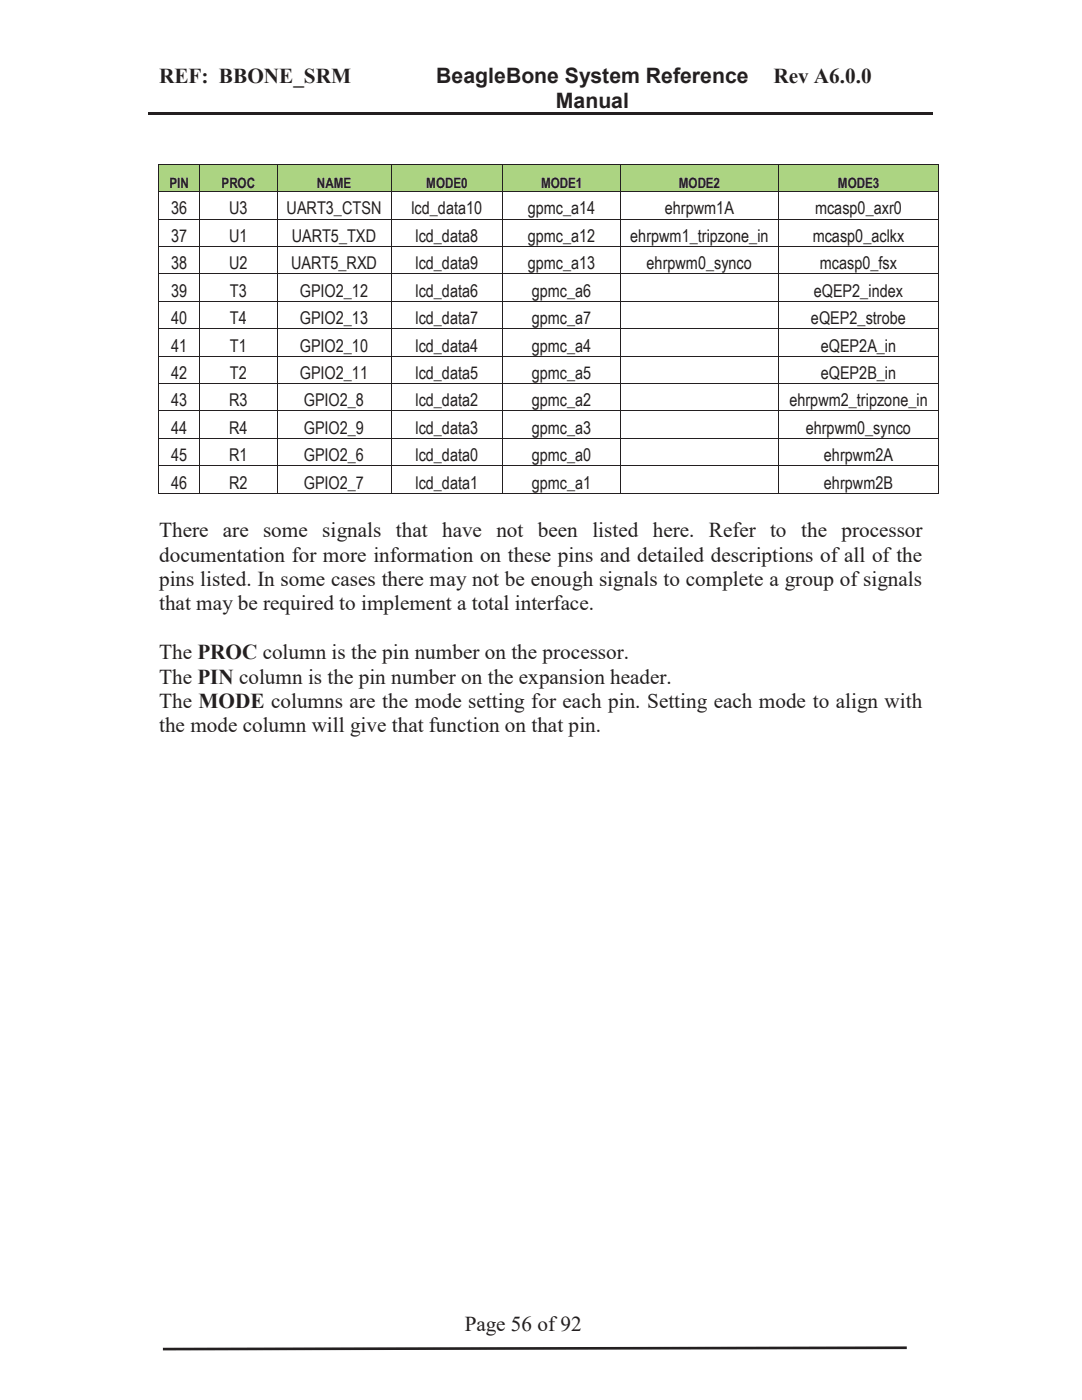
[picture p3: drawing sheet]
<svg xmlns="http://www.w3.org/2000/svg" width="216mm" height="279mm" viewBox="0 0 216 279" stroke-linecap="round" stroke-linejoin="round" font-family="sans-serif">
<defs><g id="words">
<g font-size="4.2" fill="#231f20">
<text x="31.8" y="16.6">REF: BBONE_SRM</text>
<text x="87.1" y="16.6">BeagleBone System Reference</text>
<text x="154.3" y="16.6">Rev A6.0.0</text>
<text x="110.9" y="21.5">Manual</text>
<text x="31.8" y="107.2">There are some signals that have not been listed here. Refer to the processor</text>
<text x="31.8" y="112.1">documentation for more information on these pins and detailed descriptions of all of the</text>
<text x="31.8" y="116.9">pins listed. In some cases there may not be enough signals to complete a group of signals</text>
<text x="31.8" y="121.8">that may be required to implement a total interface.</text>
<text x="31.8" y="131.5">The PROC column is the pin number on the processor.</text>
<text x="31.8" y="136.4">The PIN column is the pin number on the expansion header.</text>
<text x="31.8" y="141.3">The MODE columns are the mode setting for each pin. Setting each mode to align with</text>
<text x="31.8" y="146.2">the mode column will give that function on that pin.</text>
<text x="92.7" y="265.7">Page 56 of 92</text>
</g>
<g font-size="3.5" fill="#231f20">
<text x="34.1" y="42.8">36</text>
<text x="45.7" y="42.8">U3</text>
<text x="57.2" y="42.8">UART3_CTSN</text>
<text x="82.1" y="42.8">lcd_data10</text>
<text x="105.3" y="42.8">gpmc_a14</text>
<text x="132.7" y="42.8">ehrpwm1A</text>
<text x="162.6" y="42.8">mcasp0_axr0</text>
<text x="34.1" y="48.3">37</text>
<text x="34.1" y="53.8">38</text>
<text x="45.7" y="48.3">U1</text>
<text x="45.7" y="53.8">U2</text>
<text x="58.1" y="53.8">UART5_RXD</text>
<text x="58.2" y="48.3">UART5_TXD</text>
<text x="82.9" y="48.3">lcd_data8</text>
<text x="82.9" y="53.8">lcd_data9</text>
<text x="105.3" y="48.3">gpmc_a12</text>
<text x="105.3" y="53.8">gpmc_a13</text>
<text x="125.8" y="48.3">ehrpwm1_tripzone_in</text>
<text x="129" y="53.8">ehrpwm0_synco</text>
<text x="162.2" y="48.3">mcasp0_aclkx</text>
<text x="163.6" y="53.8">mcasp0_fsx</text>
<text x="34.1" y="59.2">39</text>
<text x="45.9" y="59.2">T3</text>
<text x="59.8" y="59.2">GPIO2_12</text>
<text x="82.9" y="59.2">lcd_data6</text>
<text x="106.1" y="59.2">gpmc_a6</text>
<text x="162.4" y="59.2">eQEP2_index</text>
<text x="34.1" y="64.7">40</text>
<text x="45.9" y="64.7">T4</text>
<text x="59.8" y="64.7">GPIO2_13</text>
<text x="82.9" y="64.7">lcd_data7</text>
<text x="106.1" y="64.7">gpmc_a7</text>
<text x="161.8" y="64.7">eQEP2_strobe</text>
<text x="34.1" y="70.2">41</text>
<text x="45.9" y="70.2">T1</text>
<text x="59.8" y="70.2">GPIO2_10</text>
<text x="82.9" y="70.2">lcd_data4</text>
<text x="106.1" y="70.2">gpmc_a4</text>
<text x="163.8" y="70.2">eQEP2A_in</text>
<text x="34.1" y="75.6">42</text>
<text x="45.9" y="75.6">T2</text>
<text x="59.8" y="75.6">GPIO2_11</text>
<text x="82.9" y="75.6">lcd_data5</text>
<text x="106.1" y="75.6">gpmc_a5</text>
<text x="163.8" y="75.6">eQEP2B_in</text>
<text x="34.1" y="81.1">43</text>
<text x="45.7" y="81.1">R3</text>
<text x="60.6" y="81.1">GPIO2_8</text>
<text x="82.9" y="81.1">lcd_data2</text>
<text x="106.1" y="81.1">gpmc_a2</text>
<text x="157.5" y="81.1">ehrpwm2_tripzone_in</text>
<text x="34.1" y="86.6">44</text>
<text x="45.7" y="86.6">R4</text>
<text x="60.6" y="86.6">GPIO2_9</text>
<text x="82.9" y="86.6">lcd_data3</text>
<text x="106.1" y="86.6">gpmc_a3</text>
<text x="160.8" y="86.6">ehrpwm0_synco</text>
<text x="34.1" y="92.1">45</text>
<text x="45.7" y="92.1">R1</text>
<text x="60.6" y="92.1">GPIO2_6</text>
<text x="82.9" y="92.1">lcd_data0</text>
<text x="106.1" y="92.1">gpmc_a0</text>
<text x="164.4" y="92.1">ehrpwm2A</text>
<text x="34.1" y="97.5">46</text>
<text x="45.7" y="97.5">R2</text>
<text x="60.6" y="97.5">GPIO2_7</text>
<text x="82.9" y="97.5">lcd_data1</text>
<text x="106.1" y="97.5">gpmc_a1</text>
<text x="164.4" y="97.5">ehrpwm2B</text>
</g>
<g font-size="2.8" fill="#231f20">
<text x="33.8" y="37.5">PIN</text>
<text x="44.2" y="37.5">PROC</text>
<text x="63.3" y="37.5">NAME</text>
<text x="85.1" y="37.5">MODE0</text>
<text x="108" y="37.5">MODE1</text>
<text x="135.4" y="37.5">MODE2</text>
<text x="167.2" y="37.5">MODE3</text>
</g>
</g></defs>
<g fill="#231f20">
<path d="M29.6 22.4h54.6v.5h-54.6z" fill-rule="evenodd"/>
<path d="M83.9 22.4h.5v.5h-.5z" fill-rule="evenodd"/>
<path d="M84.4 22.4h68v.5h-68z" fill-rule="evenodd"/>
<path d="M152.2 22.4h.5v.5h-.5z" fill-rule="evenodd"/>
<path d="M152.7 22.4h33.4v.5h-33.4z" fill-rule="evenodd"/>
</g>
<path d="M180.9 269l-148.4 .2" fill="none" stroke="#231f20" stroke-width=".53"/>
<g fill="#acd482">
<path d="M31.8 32.9h7.9v2h-7.9z" fill-rule="evenodd"/>
<path d="M31.8 34.9h1.8v3.3h-1.8z" fill-rule="evenodd"/>
<path d="M37.9 34.9h1.8v3.3h-1.8z" fill-rule="evenodd"/>
<path d="M33.6 34.9h4.3v3.3h-4.3z" fill-rule="evenodd"/>
<path d="M39.8 32.9h15.4v2h-15.4z" fill-rule="evenodd"/>
<path d="M39.8 34.9h1.9v3.3h-1.9z" fill-rule="evenodd"/>
<path d="M53.4 34.9h1.8v3.3h-1.8z" fill-rule="evenodd"/>
<path d="M41.7 34.9h11.7v3.3h-11.7z" fill-rule="evenodd"/>
<path d="M55.3 32.9h22.7v2h-22.7z" fill-rule="evenodd"/>
<path d="M55.3 34.9h1.9v3.3h-1.9z" fill-rule="evenodd"/>
<path d="M76.2 34.9h1.8v3.3h-1.8z" fill-rule="evenodd"/>
<path d="M57.2 34.9h19v3.3h-19z" fill-rule="evenodd"/>
<path d="M78.1 32.9h22.1v2h-22.1z" fill-rule="evenodd"/>
<path d="M78.1 34.9h1.9v3.3h-1.9z" fill-rule="evenodd"/>
<path d="M98.4 34.9h1.8v3.3h-1.8z" fill-rule="evenodd"/>
<path d="M80 34.9h18.4v3.3h-18.4z" fill-rule="evenodd"/>
<path d="M100.3 32.9h23.5v2h-23.5z" fill-rule="evenodd"/>
<path d="M100.3 34.9h1.9v3.3h-1.9z" fill-rule="evenodd"/>
<path d="M121.9 34.9h1.9v3.3h-1.9z" fill-rule="evenodd"/>
<path d="M102.2 34.9h19.7v3.3h-19.7z" fill-rule="evenodd"/>
<path d="M123.8 32.9h31.4v2h-31.4z" fill-rule="evenodd"/>
<path d="M123.8 34.9h2v3.3h-2z" fill-rule="evenodd"/>
<path d="M153.4 34.9h1.8v3.3h-1.8z" fill-rule="evenodd"/>
<path d="M125.8 34.9h27.6v3.3h-27.6z" fill-rule="evenodd"/>
<path d="M155.3 32.9h32v2h-32z" fill-rule="evenodd"/>
<path d="M155.3 34.9h1.9v3.3h-1.9z" fill-rule="evenodd"/>
<path d="M185.5 34.9h1.8v3.3h-1.8z" fill-rule="evenodd"/>
<path d="M157.2 34.9h28.3v3.3h-28.3z" fill-rule="evenodd"/>
</g>
<g fill="#231f20">
<path d="M31.6 32.7h.2v.2h-.2z" fill-rule="evenodd"/>
<path d="M31.6 32.7h.2v.2h-.2z" fill-rule="evenodd"/>
</g>
<path d="M31.8 32.8h7.9" fill="none" stroke="#231f20" stroke-width=".2"/>
<path d="M39.7 32.7h.2v.2h-.2z" fill-rule="evenodd" fill="#231f20"/>
<path d="M39.9 32.8h15.3" fill="none" stroke="#231f20" stroke-width=".2"/>
<path d="M55.2 32.7h.2v.2h-.2z" fill-rule="evenodd" fill="#231f20"/>
<path d="M55.4 32.8h22.6" fill="none" stroke="#231f20" stroke-width=".2"/>
<path d="M78 32.7h.2v.2h-.2z" fill-rule="evenodd" fill="#231f20"/>
<path d="M78.2 32.8h22" fill="none" stroke="#231f20" stroke-width=".2"/>
<path d="M100.2 32.7h.2v.2h-.2z" fill-rule="evenodd" fill="#231f20"/>
<path d="M100.4 32.8h23.4" fill="none" stroke="#231f20" stroke-width=".2"/>
<path d="M123.8 32.7h.1v.2h-.1z" fill-rule="evenodd" fill="#231f20"/>
<path d="M123.9 32.8h31.3" fill="none" stroke="#231f20" stroke-width=".2"/>
<path d="M155.2 32.7h.2v.2h-.2z" fill-rule="evenodd" fill="#231f20"/>
<path d="M155.4 32.8h31.9" fill="none" stroke="#231f20" stroke-width=".2"/>
<g fill="#231f20">
<path d="M187.3 32.7h.1v.2h-.1z" fill-rule="evenodd"/>
<path d="M187.3 32.7h.1v.2h-.1z" fill-rule="evenodd"/>
</g>
<path d="M31.7 32.9v5.3M39.8 32.9v5.3M55.3 32.9v5.3M78.1 32.9v5.3M100.3 32.9v5.3M123.8 32.9v5.3M155.3 32.9v5.3M187.4 32.9v5.3" fill="none" stroke="#231f20" stroke-width=".2"/>
<g fill="#fff">
<path d="M31.8 38.4h7.9v1.2h-7.9z" fill-rule="evenodd"/>
<path d="M31.8 39.6h1.8v4.1h-1.8z" fill-rule="evenodd"/>
<path d="M37.9 39.6h1.8v4.1h-1.8z" fill-rule="evenodd"/>
<path d="M33.6 39.6h4.3v4.1h-4.3z" fill-rule="evenodd"/>
<path d="M39.8 38.4h15.4v1.2h-15.4z" fill-rule="evenodd"/>
<path d="M39.8 39.6h1.9v4.1h-1.9z" fill-rule="evenodd"/>
<path d="M53.4 39.6h1.8v4.1h-1.8z" fill-rule="evenodd"/>
<path d="M41.7 39.6h11.7v4.1h-11.7z" fill-rule="evenodd"/>
<path d="M55.3 38.4h22.7v1.2h-22.7z" fill-rule="evenodd"/>
<path d="M55.3 39.6h1.9v4.1h-1.9z" fill-rule="evenodd"/>
<path d="M76.2 39.6h1.8v4.1h-1.8z" fill-rule="evenodd"/>
<path d="M57.2 39.6h19v4.1h-19z" fill-rule="evenodd"/>
<path d="M78.1 38.4h22.1v1.2h-22.1z" fill-rule="evenodd"/>
<path d="M78.1 39.6h1.9v4.1h-1.9z" fill-rule="evenodd"/>
<path d="M98.4 39.6h1.8v4.1h-1.8z" fill-rule="evenodd"/>
<path d="M80 39.6h18.4v4.1h-18.4z" fill-rule="evenodd"/>
<path d="M100.3 38.4h23.5v1.2h-23.5z" fill-rule="evenodd"/>
<path d="M100.3 39.6h1.9v4.1h-1.9z" fill-rule="evenodd"/>
<path d="M121.9 39.6h1.9v4.1h-1.9z" fill-rule="evenodd"/>
<path d="M102.2 39.6h19.7v4.1h-19.7z" fill-rule="evenodd"/>
<path d="M123.8 38.4h31.4v1.2h-31.4z" fill-rule="evenodd"/>
<path d="M123.8 39.6h2v4.1h-2z" fill-rule="evenodd"/>
<path d="M153.4 39.6h1.8v4.1h-1.8z" fill-rule="evenodd"/>
<path d="M125.8 39.6h27.6v4.1h-27.6z" fill-rule="evenodd"/>
<path d="M155.3 38.4h32v1.2h-32z" fill-rule="evenodd"/>
<path d="M155.3 39.6h1.9v4.1h-1.9z" fill-rule="evenodd"/>
<path d="M185.5 39.6h1.8v4.1h-1.8z" fill-rule="evenodd"/>
<path d="M157.2 39.6h28.3v4.1h-28.3z" fill-rule="evenodd"/>
</g>
<path d="M31.6 38.2h.2v.2h-.2z" fill-rule="evenodd" fill="#231f20"/>
<path d="M31.8 38.3h7.9" fill="none" stroke="#231f20" stroke-width=".2"/>
<path d="M39.7 38.2h.2v.2h-.2z" fill-rule="evenodd" fill="#231f20"/>
<path d="M39.9 38.3h15.3" fill="none" stroke="#231f20" stroke-width=".2"/>
<path d="M55.2 38.2h.2v.2h-.2z" fill-rule="evenodd" fill="#231f20"/>
<path d="M55.4 38.3h22.6" fill="none" stroke="#231f20" stroke-width=".2"/>
<path d="M78 38.2h.2v.2h-.2z" fill-rule="evenodd" fill="#231f20"/>
<path d="M78.2 38.3h22" fill="none" stroke="#231f20" stroke-width=".2"/>
<path d="M100.2 38.2h.2v.2h-.2z" fill-rule="evenodd" fill="#231f20"/>
<path d="M100.4 38.3h23.4" fill="none" stroke="#231f20" stroke-width=".2"/>
<path d="M123.8 38.2h.1v.2h-.1z" fill-rule="evenodd" fill="#231f20"/>
<path d="M123.9 38.3h31.3" fill="none" stroke="#231f20" stroke-width=".2"/>
<path d="M155.2 38.2h.2v.2h-.2z" fill-rule="evenodd" fill="#231f20"/>
<path d="M155.4 38.3h31.9" fill="none" stroke="#231f20" stroke-width=".2"/>
<path d="M187.3 38.2h.1v.2h-.1z" fill-rule="evenodd" fill="#231f20"/>
<path d="M31.7 38.4v5.3M39.8 38.4v5.3M55.3 38.4v5.3M78.1 38.4v5.3M100.3 38.4v5.3M123.8 38.4v5.3M155.3 38.4v5.3M187.4 38.4v5.3" fill="none" stroke="#231f20" stroke-width=".2"/>
<g fill="#fff">
<path d="M31.8 43.8h7.9v1.2h-7.9z" fill-rule="evenodd"/>
<path d="M31.8 45h1.8v4.1h-1.8z" fill-rule="evenodd"/>
<path d="M37.9 45h1.8v4.1h-1.8z" fill-rule="evenodd"/>
<path d="M33.6 45h4.3v4.1h-4.3z" fill-rule="evenodd"/>
<path d="M39.8 43.8h15.4v1.2h-15.4z" fill-rule="evenodd"/>
<path d="M39.8 45h1.9v4.1h-1.9z" fill-rule="evenodd"/>
<path d="M53.4 45h1.8v4.1h-1.8z" fill-rule="evenodd"/>
<path d="M41.7 45h11.7v4.1h-11.7z" fill-rule="evenodd"/>
<path d="M55.3 43.8h22.7v1.2h-22.7z" fill-rule="evenodd"/>
<path d="M55.3 45h1.9v4.1h-1.9z" fill-rule="evenodd"/>
<path d="M76.2 45h1.8v4.1h-1.8z" fill-rule="evenodd"/>
<path d="M57.2 45h19v4.1h-19z" fill-rule="evenodd"/>
<path d="M78.1 43.8h22.1v1.2h-22.1z" fill-rule="evenodd"/>
<path d="M78.1 45h1.9v4.1h-1.9z" fill-rule="evenodd"/>
<path d="M98.4 45h1.8v4.1h-1.8z" fill-rule="evenodd"/>
<path d="M80 45h18.4v4.1h-18.4z" fill-rule="evenodd"/>
<path d="M100.3 43.8h23.5v1.2h-23.5z" fill-rule="evenodd"/>
<path d="M100.3 45h1.9v4.1h-1.9z" fill-rule="evenodd"/>
<path d="M121.9 45h1.9v4.1h-1.9z" fill-rule="evenodd"/>
<path d="M102.2 45h19.7v4.1h-19.7z" fill-rule="evenodd"/>
<path d="M123.8 43.8h31.4v1.2h-31.4z" fill-rule="evenodd"/>
<path d="M123.8 45h2v4.1h-2z" fill-rule="evenodd"/>
<path d="M153.4 45h1.8v4.1h-1.8z" fill-rule="evenodd"/>
<path d="M125.8 45h27.6v4.1h-27.6z" fill-rule="evenodd"/>
<path d="M155.3 43.8h32v1.2h-32z" fill-rule="evenodd"/>
<path d="M155.3 45h1.9v4.1h-1.9z" fill-rule="evenodd"/>
<path d="M185.5 45h1.8v4.1h-1.8z" fill-rule="evenodd"/>
<path d="M157.2 45h28.3v4.1h-28.3z" fill-rule="evenodd"/>
</g>
<path d="M31.6 43.7h.2v.1h-.2z" fill-rule="evenodd" fill="#231f20"/>
<path d="M31.8 43.7h7.9" fill="none" stroke="#231f20" stroke-width=".2"/>
<path d="M39.7 43.7h.2v.1h-.2z" fill-rule="evenodd" fill="#231f20"/>
<path d="M39.9 43.7h15.3" fill="none" stroke="#231f20" stroke-width=".2"/>
<path d="M55.2 43.7h.2v.1h-.2z" fill-rule="evenodd" fill="#231f20"/>
<path d="M55.4 43.7h22.6" fill="none" stroke="#231f20" stroke-width=".2"/>
<path d="M78 43.7h.2v.1h-.2z" fill-rule="evenodd" fill="#231f20"/>
<path d="M78.2 43.7h22" fill="none" stroke="#231f20" stroke-width=".2"/>
<path d="M100.2 43.7h.2v.1h-.2z" fill-rule="evenodd" fill="#231f20"/>
<path d="M100.4 43.7h23.4" fill="none" stroke="#231f20" stroke-width=".2"/>
<path d="M123.8 43.7h.1v.1h-.1z" fill-rule="evenodd" fill="#231f20"/>
<path d="M123.9 43.7h31.3" fill="none" stroke="#231f20" stroke-width=".2"/>
<path d="M155.2 43.7h.2v.1h-.2z" fill-rule="evenodd" fill="#231f20"/>
<path d="M155.4 43.7h31.9" fill="none" stroke="#231f20" stroke-width=".2"/>
<path d="M187.3 43.7h.1v.1h-.1z" fill-rule="evenodd" fill="#231f20"/>
<path d="M31.7 43.8v5.3M39.8 43.8v5.3M55.3 43.8v5.3M78.1 43.8v5.3M100.3 43.8v5.3M123.8 43.8v5.3M155.3 43.8v5.3M187.4 43.8v5.3" fill="none" stroke="#231f20" stroke-width=".2"/>
<g fill="#fff">
<path d="M31.8 49.3h7.9v1.3h-7.9z" fill-rule="evenodd"/>
<path d="M31.8 50.6h1.8v4h-1.8z" fill-rule="evenodd"/>
<path d="M37.9 50.6h1.8v4h-1.8z" fill-rule="evenodd"/>
<path d="M33.6 50.6h4.3v4h-4.3z" fill-rule="evenodd"/>
<path d="M39.8 49.3h15.4v1.3h-15.4z" fill-rule="evenodd"/>
<path d="M39.8 50.6h1.9v4h-1.9z" fill-rule="evenodd"/>
<path d="M53.4 50.6h1.8v4h-1.8z" fill-rule="evenodd"/>
<path d="M41.7 50.6h11.7v4h-11.7z" fill-rule="evenodd"/>
<path d="M55.3 49.3h22.7v1.3h-22.7z" fill-rule="evenodd"/>
<path d="M55.3 50.6h1.9v4h-1.9z" fill-rule="evenodd"/>
<path d="M76.2 50.6h1.8v4h-1.8z" fill-rule="evenodd"/>
<path d="M57.2 50.6h19v4h-19z" fill-rule="evenodd"/>
<path d="M78.1 49.3h22.1v1.3h-22.1z" fill-rule="evenodd"/>
<path d="M78.1 50.6h1.9v4h-1.9z" fill-rule="evenodd"/>
<path d="M98.4 50.6h1.8v4h-1.8z" fill-rule="evenodd"/>
<path d="M80 50.6h18.4v4h-18.4z" fill-rule="evenodd"/>
<path d="M100.3 49.3h23.5v1.3h-23.5z" fill-rule="evenodd"/>
<path d="M100.3 50.6h1.9v4h-1.9z" fill-rule="evenodd"/>
<path d="M121.9 50.6h1.9v4h-1.9z" fill-rule="evenodd"/>
<path d="M102.2 50.6h19.7v4h-19.7z" fill-rule="evenodd"/>
<path d="M123.8 49.3h31.4v1.3h-31.4z" fill-rule="evenodd"/>
<path d="M123.8 50.6h2v4h-2z" fill-rule="evenodd"/>
<path d="M153.4 50.6h1.8v4h-1.8z" fill-rule="evenodd"/>
<path d="M125.8 50.6h27.6v4h-27.6z" fill-rule="evenodd"/>
<path d="M155.3 49.3h32v1.3h-32z" fill-rule="evenodd"/>
<path d="M155.3 50.6h1.9v4h-1.9z" fill-rule="evenodd"/>
<path d="M185.5 50.6h1.8v4h-1.8z" fill-rule="evenodd"/>
<path d="M157.2 50.6h28.3v4h-28.3z" fill-rule="evenodd"/>
</g>
<path d="M31.6 49.1h.2v.2h-.2z" fill-rule="evenodd" fill="#231f20"/>
<path d="M31.8 49.2h7.9" fill="none" stroke="#231f20" stroke-width=".2"/>
<path d="M39.7 49.1h.2v.2h-.2z" fill-rule="evenodd" fill="#231f20"/>
<path d="M39.9 49.2h15.3" fill="none" stroke="#231f20" stroke-width=".2"/>
<path d="M55.2 49.1h.2v.2h-.2z" fill-rule="evenodd" fill="#231f20"/>
<path d="M55.4 49.2h22.6" fill="none" stroke="#231f20" stroke-width=".2"/>
<path d="M78 49.1h.2v.2h-.2z" fill-rule="evenodd" fill="#231f20"/>
<path d="M78.2 49.2h22" fill="none" stroke="#231f20" stroke-width=".2"/>
<path d="M100.2 49.1h.2v.2h-.2z" fill-rule="evenodd" fill="#231f20"/>
<path d="M100.4 49.2h23.4" fill="none" stroke="#231f20" stroke-width=".2"/>
<path d="M123.8 49.1h.1v.2h-.1z" fill-rule="evenodd" fill="#231f20"/>
<path d="M123.9 49.2h31.3" fill="none" stroke="#231f20" stroke-width=".2"/>
<path d="M155.2 49.1h.2v.2h-.2z" fill-rule="evenodd" fill="#231f20"/>
<path d="M155.4 49.2h31.9" fill="none" stroke="#231f20" stroke-width=".2"/>
<path d="M187.3 49.1h.1v.2h-.1z" fill-rule="evenodd" fill="#231f20"/>
<path d="M31.7 49.3v5.3M39.8 49.3v5.3M55.3 49.3v5.3M78.1 49.3v5.3M100.3 49.3v5.3M123.8 49.3v5.3M155.3 49.3v5.3M187.4 49.3v5.3" fill="none" stroke="#231f20" stroke-width=".2"/>
<g fill="#fff">
<path d="M31.8 54.7h7.9v1.3h-7.9z" fill-rule="evenodd"/>
<path d="M31.8 56h1.8v4h-1.8z" fill-rule="evenodd"/>
<path d="M37.9 56h1.8v4h-1.8z" fill-rule="evenodd"/>
<path d="M33.6 56h4.3v4h-4.3z" fill-rule="evenodd"/>
<path d="M39.8 54.7h15.4v1.3h-15.4z" fill-rule="evenodd"/>
<path d="M39.8 56h1.9v4h-1.9z" fill-rule="evenodd"/>
<path d="M53.4 56h1.8v4h-1.8z" fill-rule="evenodd"/>
<path d="M41.7 56h11.7v4h-11.7z" fill-rule="evenodd"/>
<path d="M55.3 54.7h22.7v1.3h-22.7z" fill-rule="evenodd"/>
<path d="M55.3 56h1.9v4h-1.9z" fill-rule="evenodd"/>
<path d="M76.2 56h1.8v4h-1.8z" fill-rule="evenodd"/>
<path d="M57.2 56h19v4h-19z" fill-rule="evenodd"/>
<path d="M78.1 54.7h22.1v1.3h-22.1z" fill-rule="evenodd"/>
<path d="M78.1 56h1.9v4h-1.9z" fill-rule="evenodd"/>
<path d="M98.4 56h1.8v4h-1.8z" fill-rule="evenodd"/>
<path d="M80 56h18.4v4h-18.4z" fill-rule="evenodd"/>
<path d="M100.3 54.7h23.5v1.3h-23.5z" fill-rule="evenodd"/>
<path d="M100.3 56h1.9v4h-1.9z" fill-rule="evenodd"/>
<path d="M121.9 56h1.9v4h-1.9z" fill-rule="evenodd"/>
<path d="M102.2 56h19.7v4h-19.7z" fill-rule="evenodd"/>
<path d="M123.8 54.7h31.4v1.3h-31.4z" fill-rule="evenodd"/>
<path d="M123.8 56h2v4h-2z" fill-rule="evenodd"/>
<path d="M153.4 56h1.8v4h-1.8z" fill-rule="evenodd"/>
<path d="M125.8 56h27.6v4h-27.6z" fill-rule="evenodd"/>
<path d="M155.3 54.7h32v1.3h-32z" fill-rule="evenodd"/>
<path d="M155.3 56h1.9v4h-1.9z" fill-rule="evenodd"/>
<path d="M185.5 56h1.8v4h-1.8z" fill-rule="evenodd"/>
<path d="M157.2 56h28.3v4h-28.3z" fill-rule="evenodd"/>
</g>
<path d="M31.6 54.6h.2v.1h-.2z" fill-rule="evenodd" fill="#231f20"/>
<path d="M31.8 54.7h7.9" fill="none" stroke="#231f20" stroke-width=".2"/>
<path d="M39.7 54.6h.2v.1h-.2z" fill-rule="evenodd" fill="#231f20"/>
<path d="M39.9 54.7h15.3" fill="none" stroke="#231f20" stroke-width=".2"/>
<path d="M55.2 54.6h.2v.1h-.2z" fill-rule="evenodd" fill="#231f20"/>
<path d="M55.4 54.7h22.6" fill="none" stroke="#231f20" stroke-width=".2"/>
<path d="M78 54.6h.2v.1h-.2z" fill-rule="evenodd" fill="#231f20"/>
<path d="M78.2 54.7h22" fill="none" stroke="#231f20" stroke-width=".2"/>
<path d="M100.2 54.6h.2v.1h-.2z" fill-rule="evenodd" fill="#231f20"/>
<path d="M100.4 54.7h23.4" fill="none" stroke="#231f20" stroke-width=".2"/>
<path d="M123.8 54.6h.1v.1h-.1z" fill-rule="evenodd" fill="#231f20"/>
<path d="M123.9 54.7h31.3" fill="none" stroke="#231f20" stroke-width=".2"/>
<path d="M155.2 54.6h.2v.1h-.2z" fill-rule="evenodd" fill="#231f20"/>
<path d="M155.4 54.7h31.9" fill="none" stroke="#231f20" stroke-width=".2"/>
<path d="M187.3 54.6h.1v.1h-.1z" fill-rule="evenodd" fill="#231f20"/>
<path d="M31.7 54.7v5.3M39.8 54.7v5.3M55.3 54.7v5.3M78.1 54.7v5.3M100.3 54.7v5.3M123.8 54.7v5.3M155.3 54.7v5.3M187.4 54.7v5.3" fill="none" stroke="#231f20" stroke-width=".2"/>
<g fill="#fff">
<path d="M31.8 60.2h7.9v1.3h-7.9z" fill-rule="evenodd"/>
<path d="M31.8 61.5h1.8v4h-1.8z" fill-rule="evenodd"/>
<path d="M37.9 61.5h1.8v4h-1.8z" fill-rule="evenodd"/>
<path d="M33.6 61.5h4.3v4h-4.3z" fill-rule="evenodd"/>
<path d="M39.8 60.2h15.4v1.3h-15.4z" fill-rule="evenodd"/>
<path d="M39.8 61.5h1.9v4h-1.9z" fill-rule="evenodd"/>
<path d="M53.4 61.5h1.8v4h-1.8z" fill-rule="evenodd"/>
<path d="M41.7 61.5h11.7v4h-11.7z" fill-rule="evenodd"/>
<path d="M55.3 60.2h22.7v1.3h-22.7z" fill-rule="evenodd"/>
<path d="M55.3 61.5h1.9v4h-1.9z" fill-rule="evenodd"/>
<path d="M76.2 61.5h1.8v4h-1.8z" fill-rule="evenodd"/>
<path d="M57.2 61.5h19v4h-19z" fill-rule="evenodd"/>
<path d="M78.1 60.2h22.1v1.3h-22.1z" fill-rule="evenodd"/>
<path d="M78.1 61.5h1.9v4h-1.9z" fill-rule="evenodd"/>
<path d="M98.4 61.5h1.8v4h-1.8z" fill-rule="evenodd"/>
<path d="M80 61.5h18.4v4h-18.4z" fill-rule="evenodd"/>
<path d="M100.3 60.2h23.5v1.3h-23.5z" fill-rule="evenodd"/>
<path d="M100.3 61.5h1.9v4h-1.9z" fill-rule="evenodd"/>
<path d="M121.9 61.5h1.9v4h-1.9z" fill-rule="evenodd"/>
<path d="M102.2 61.5h19.7v4h-19.7z" fill-rule="evenodd"/>
<path d="M123.8 60.2h31.4v1.3h-31.4z" fill-rule="evenodd"/>
<path d="M123.8 61.5h2v4h-2z" fill-rule="evenodd"/>
<path d="M153.4 61.5h1.8v4h-1.8z" fill-rule="evenodd"/>
<path d="M125.8 61.5h27.6v4h-27.6z" fill-rule="evenodd"/>
<path d="M155.3 60.2h32v1.3h-32z" fill-rule="evenodd"/>
<path d="M155.3 61.5h1.9v4h-1.9z" fill-rule="evenodd"/>
<path d="M185.5 61.5h1.8v4h-1.8z" fill-rule="evenodd"/>
<path d="M157.2 61.5h28.3v4h-28.3z" fill-rule="evenodd"/>
</g>
<path d="M31.6 60h.2v.2h-.2z" fill-rule="evenodd" fill="#231f20"/>
<path d="M31.8 60.1h7.9" fill="none" stroke="#231f20" stroke-width=".2"/>
<path d="M39.7 60h.2v.2h-.2z" fill-rule="evenodd" fill="#231f20"/>
<path d="M39.9 60.1h15.3" fill="none" stroke="#231f20" stroke-width=".2"/>
<path d="M55.2 60h.2v.2h-.2z" fill-rule="evenodd" fill="#231f20"/>
<path d="M55.4 60.1h22.6" fill="none" stroke="#231f20" stroke-width=".2"/>
<path d="M78 60h.2v.2h-.2z" fill-rule="evenodd" fill="#231f20"/>
<path d="M78.2 60.1h22" fill="none" stroke="#231f20" stroke-width=".2"/>
<path d="M100.2 60h.2v.2h-.2z" fill-rule="evenodd" fill="#231f20"/>
<path d="M100.4 60.1h23.4" fill="none" stroke="#231f20" stroke-width=".2"/>
<path d="M123.8 60h.1v.2h-.1z" fill-rule="evenodd" fill="#231f20"/>
<path d="M123.9 60.1h31.3" fill="none" stroke="#231f20" stroke-width=".2"/>
<path d="M155.2 60h.2v.2h-.2z" fill-rule="evenodd" fill="#231f20"/>
<path d="M155.4 60.1h31.9" fill="none" stroke="#231f20" stroke-width=".2"/>
<path d="M187.3 60h.1v.2h-.1z" fill-rule="evenodd" fill="#231f20"/>
<path d="M31.7 60.2v5.3M39.8 60.2v5.3M55.3 60.2v5.3M78.1 60.2v5.3M100.3 60.2v5.3M123.8 60.2v5.3M155.3 60.2v5.3M187.4 60.2v5.3" fill="none" stroke="#231f20" stroke-width=".2"/>
<g fill="#fff">
<path d="M31.8 65.7h7.9v1.2h-7.9z" fill-rule="evenodd"/>
<path d="M31.8 66.9h1.8v4.1h-1.8z" fill-rule="evenodd"/>
<path d="M37.9 66.9h1.8v4.1h-1.8z" fill-rule="evenodd"/>
<path d="M33.6 66.9h4.3v4.1h-4.3z" fill-rule="evenodd"/>
<path d="M39.8 65.7h15.4v1.2h-15.4z" fill-rule="evenodd"/>
<path d="M39.8 66.9h1.9v4.1h-1.9z" fill-rule="evenodd"/>
<path d="M53.4 66.9h1.8v4.1h-1.8z" fill-rule="evenodd"/>
<path d="M41.7 66.9h11.7v4.1h-11.7z" fill-rule="evenodd"/>
<path d="M55.3 65.7h22.7v1.2h-22.7z" fill-rule="evenodd"/>
<path d="M55.3 66.9h1.9v4.1h-1.9z" fill-rule="evenodd"/>
<path d="M76.2 66.9h1.8v4.1h-1.8z" fill-rule="evenodd"/>
<path d="M57.2 66.9h19v4.1h-19z" fill-rule="evenodd"/>
<path d="M78.1 65.7h22.1v1.2h-22.1z" fill-rule="evenodd"/>
<path d="M78.1 66.9h1.9v4.1h-1.9z" fill-rule="evenodd"/>
<path d="M98.4 66.9h1.8v4.1h-1.8z" fill-rule="evenodd"/>
<path d="M80 66.9h18.4v4.1h-18.4z" fill-rule="evenodd"/>
<path d="M100.3 65.7h23.5v1.2h-23.5z" fill-rule="evenodd"/>
<path d="M100.3 66.9h1.9v4.1h-1.9z" fill-rule="evenodd"/>
<path d="M121.9 66.9h1.9v4.1h-1.9z" fill-rule="evenodd"/>
<path d="M102.2 66.9h19.7v4.1h-19.7z" fill-rule="evenodd"/>
<path d="M123.8 65.7h31.4v1.2h-31.4z" fill-rule="evenodd"/>
<path d="M123.8 66.9h2v4.1h-2z" fill-rule="evenodd"/>
<path d="M153.4 66.9h1.8v4.1h-1.8z" fill-rule="evenodd"/>
<path d="M125.8 66.9h27.6v4.1h-27.6z" fill-rule="evenodd"/>
<path d="M155.3 65.7h32v1.2h-32z" fill-rule="evenodd"/>
<path d="M155.3 66.9h1.9v4.1h-1.9z" fill-rule="evenodd"/>
<path d="M185.5 66.9h1.8v4.1h-1.8z" fill-rule="evenodd"/>
<path d="M157.2 66.9h28.3v4.1h-28.3z" fill-rule="evenodd"/>
</g>
<path d="M31.6 65.5h.2v.2h-.2z" fill-rule="evenodd" fill="#231f20"/>
<path d="M31.8 65.6h7.9" fill="none" stroke="#231f20" stroke-width=".2"/>
<path d="M39.7 65.5h.2v.2h-.2z" fill-rule="evenodd" fill="#231f20"/>
<path d="M39.9 65.6h15.3" fill="none" stroke="#231f20" stroke-width=".2"/>
<path d="M55.2 65.5h.2v.2h-.2z" fill-rule="evenodd" fill="#231f20"/>
<path d="M55.4 65.6h22.6" fill="none" stroke="#231f20" stroke-width=".2"/>
<path d="M78 65.5h.2v.2h-.2z" fill-rule="evenodd" fill="#231f20"/>
<path d="M78.2 65.6h22" fill="none" stroke="#231f20" stroke-width=".2"/>
<path d="M100.2 65.5h.2v.2h-.2z" fill-rule="evenodd" fill="#231f20"/>
<path d="M100.4 65.6h23.4" fill="none" stroke="#231f20" stroke-width=".2"/>
<path d="M123.8 65.5h.1v.2h-.1z" fill-rule="evenodd" fill="#231f20"/>
<path d="M123.9 65.6h31.3" fill="none" stroke="#231f20" stroke-width=".2"/>
<path d="M155.2 65.5h.2v.2h-.2z" fill-rule="evenodd" fill="#231f20"/>
<path d="M155.4 65.6h31.9" fill="none" stroke="#231f20" stroke-width=".2"/>
<path d="M187.3 65.5h.1v.2h-.1z" fill-rule="evenodd" fill="#231f20"/>
<path d="M31.7 65.7v5.3M39.8 65.7v5.3M55.3 65.7v5.3M78.1 65.7v5.3M100.3 65.7v5.3M123.8 65.7v5.3M155.3 65.7v5.3M187.4 65.7v5.3" fill="none" stroke="#231f20" stroke-width=".2"/>
<g fill="#fff">
<path d="M31.8 71.2h7.9v1.2h-7.9z" fill-rule="evenodd"/>
<path d="M31.8 72.4h1.8v4.1h-1.8z" fill-rule="evenodd"/>
<path d="M37.9 72.4h1.8v4.1h-1.8z" fill-rule="evenodd"/>
<path d="M33.6 72.4h4.3v4.1h-4.3z" fill-rule="evenodd"/>
<path d="M39.8 71.2h15.4v1.2h-15.4z" fill-rule="evenodd"/>
<path d="M39.8 72.4h1.9v4.1h-1.9z" fill-rule="evenodd"/>
<path d="M53.4 72.4h1.8v4.1h-1.8z" fill-rule="evenodd"/>
<path d="M41.7 72.4h11.7v4.1h-11.7z" fill-rule="evenodd"/>
<path d="M55.3 71.2h22.7v1.2h-22.7z" fill-rule="evenodd"/>
<path d="M55.3 72.4h1.9v4.1h-1.9z" fill-rule="evenodd"/>
<path d="M76.2 72.4h1.8v4.1h-1.8z" fill-rule="evenodd"/>
<path d="M57.2 72.4h19v4.1h-19z" fill-rule="evenodd"/>
<path d="M78.1 71.2h22.1v1.2h-22.1z" fill-rule="evenodd"/>
<path d="M78.1 72.4h1.9v4.1h-1.9z" fill-rule="evenodd"/>
<path d="M98.4 72.4h1.8v4.1h-1.8z" fill-rule="evenodd"/>
<path d="M80 72.4h18.4v4.1h-18.4z" fill-rule="evenodd"/>
<path d="M100.3 71.2h23.5v1.2h-23.5z" fill-rule="evenodd"/>
<path d="M100.3 72.4h1.9v4.1h-1.9z" fill-rule="evenodd"/>
<path d="M121.9 72.4h1.9v4.1h-1.9z" fill-rule="evenodd"/>
<path d="M102.2 72.4h19.7v4.1h-19.7z" fill-rule="evenodd"/>
<path d="M123.8 71.2h31.4v1.2h-31.4z" fill-rule="evenodd"/>
<path d="M123.8 72.4h2v4.1h-2z" fill-rule="evenodd"/>
<path d="M153.4 72.4h1.8v4.1h-1.8z" fill-rule="evenodd"/>
<path d="M125.8 72.4h27.6v4.1h-27.6z" fill-rule="evenodd"/>
<path d="M155.3 71.2h32v1.2h-32z" fill-rule="evenodd"/>
<path d="M155.3 72.4h1.9v4.1h-1.9z" fill-rule="evenodd"/>
<path d="M185.5 72.4h1.8v4.1h-1.8z" fill-rule="evenodd"/>
<path d="M157.2 72.4h28.3v4.1h-28.3z" fill-rule="evenodd"/>
</g>
<path d="M31.6 71h.2v.2h-.2z" fill-rule="evenodd" fill="#231f20"/>
<path d="M31.8 71.1h7.9" fill="none" stroke="#231f20" stroke-width=".2"/>
<path d="M39.7 71h.2v.2h-.2z" fill-rule="evenodd" fill="#231f20"/>
<path d="M39.9 71.1h15.3" fill="none" stroke="#231f20" stroke-width=".2"/>
<path d="M55.2 71h.2v.2h-.2z" fill-rule="evenodd" fill="#231f20"/>
<path d="M55.4 71.1h22.6" fill="none" stroke="#231f20" stroke-width=".2"/>
<path d="M78 71h.2v.2h-.2z" fill-rule="evenodd" fill="#231f20"/>
<path d="M78.2 71.1h22" fill="none" stroke="#231f20" stroke-width=".2"/>
<path d="M100.2 71h.2v.2h-.2z" fill-rule="evenodd" fill="#231f20"/>
<path d="M100.4 71.1h23.4" fill="none" stroke="#231f20" stroke-width=".2"/>
<path d="M123.8 71h.1v.2h-.1z" fill-rule="evenodd" fill="#231f20"/>
<path d="M123.9 71.1h31.3" fill="none" stroke="#231f20" stroke-width=".2"/>
<path d="M155.2 71h.2v.2h-.2z" fill-rule="evenodd" fill="#231f20"/>
<path d="M155.4 71.1h31.9" fill="none" stroke="#231f20" stroke-width=".2"/>
<path d="M187.3 71h.1v.2h-.1z" fill-rule="evenodd" fill="#231f20"/>
<path d="M31.7 71.2v5.3M39.8 71.2v5.3M55.3 71.2v5.3M78.1 71.2v5.3M100.3 71.2v5.3M123.8 71.2v5.3M155.3 71.2v5.3M187.4 71.2v5.3" fill="none" stroke="#231f20" stroke-width=".2"/>
<g fill="#fff">
<path d="M31.8 76.6h7.9v1.3h-7.9z" fill-rule="evenodd"/>
<path d="M31.8 77.9h1.8v4h-1.8z" fill-rule="evenodd"/>
<path d="M37.9 77.9h1.8v4h-1.8z" fill-rule="evenodd"/>
<path d="M33.6 77.9h4.3v4h-4.3z" fill-rule="evenodd"/>
<path d="M39.8 76.6h15.4v1.3h-15.4z" fill-rule="evenodd"/>
<path d="M39.8 77.9h1.9v4h-1.9z" fill-rule="evenodd"/>
<path d="M53.4 77.9h1.8v4h-1.8z" fill-rule="evenodd"/>
<path d="M41.7 77.9h11.7v4h-11.7z" fill-rule="evenodd"/>
<path d="M55.3 76.6h22.7v1.3h-22.7z" fill-rule="evenodd"/>
<path d="M55.3 77.9h1.9v4h-1.9z" fill-rule="evenodd"/>
<path d="M76.2 77.9h1.8v4h-1.8z" fill-rule="evenodd"/>
<path d="M57.2 77.9h19v4h-19z" fill-rule="evenodd"/>
<path d="M78.1 76.6h22.1v1.3h-22.1z" fill-rule="evenodd"/>
<path d="M78.1 77.9h1.9v4h-1.9z" fill-rule="evenodd"/>
<path d="M98.4 77.9h1.8v4h-1.8z" fill-rule="evenodd"/>
<path d="M80 77.9h18.4v4h-18.4z" fill-rule="evenodd"/>
<path d="M100.3 76.6h23.5v1.3h-23.5z" fill-rule="evenodd"/>
<path d="M100.3 77.9h1.9v4h-1.9z" fill-rule="evenodd"/>
<path d="M121.9 77.9h1.9v4h-1.9z" fill-rule="evenodd"/>
<path d="M102.2 77.9h19.7v4h-19.7z" fill-rule="evenodd"/>
<path d="M123.8 76.6h31.4v1.3h-31.4z" fill-rule="evenodd"/>
<path d="M123.8 77.9h2v4h-2z" fill-rule="evenodd"/>
<path d="M153.4 77.9h1.8v4h-1.8z" fill-rule="evenodd"/>
<path d="M125.8 77.9h27.6v4h-27.6z" fill-rule="evenodd"/>
<path d="M155.3 76.6h32v1.3h-32z" fill-rule="evenodd"/>
<path d="M155.3 77.9h1.9v4h-1.9z" fill-rule="evenodd"/>
<path d="M185.5 77.9h1.8v4h-1.8z" fill-rule="evenodd"/>
<path d="M157.2 77.9h28.3v4h-28.3z" fill-rule="evenodd"/>
</g>
<path d="M31.6 76.5h.2v.1h-.2z" fill-rule="evenodd" fill="#231f20"/>
<path d="M31.8 76.5h7.9" fill="none" stroke="#231f20" stroke-width=".2"/>
<path d="M39.7 76.5h.2v.1h-.2z" fill-rule="evenodd" fill="#231f20"/>
<path d="M39.9 76.5h15.3" fill="none" stroke="#231f20" stroke-width=".2"/>
<path d="M55.2 76.5h.2v.1h-.2z" fill-rule="evenodd" fill="#231f20"/>
<path d="M55.4 76.5h22.6" fill="none" stroke="#231f20" stroke-width=".2"/>
<path d="M78 76.5h.2v.1h-.2z" fill-rule="evenodd" fill="#231f20"/>
<path d="M78.2 76.5h22" fill="none" stroke="#231f20" stroke-width=".2"/>
<path d="M100.2 76.5h.2v.1h-.2z" fill-rule="evenodd" fill="#231f20"/>
<path d="M100.4 76.5h23.4" fill="none" stroke="#231f20" stroke-width=".2"/>
<path d="M123.8 76.5h.1v.1h-.1z" fill-rule="evenodd" fill="#231f20"/>
<path d="M123.9 76.5h31.3" fill="none" stroke="#231f20" stroke-width=".2"/>
<path d="M155.2 76.5h.2v.1h-.2z" fill-rule="evenodd" fill="#231f20"/>
<path d="M155.4 76.5h31.9" fill="none" stroke="#231f20" stroke-width=".2"/>
<path d="M187.3 76.5h.1v.1h-.1z" fill-rule="evenodd" fill="#231f20"/>
<path d="M31.7 76.6v5.3M39.8 76.6v5.3M55.3 76.6v5.3M78.1 76.6v5.3M100.3 76.6v5.3M123.8 76.6v5.3M155.3 76.6v5.3M187.4 76.6v5.3" fill="none" stroke="#231f20" stroke-width=".2"/>
<g fill="#fff">
<path d="M31.8 82.1h7.9v1.3h-7.9z" fill-rule="evenodd"/>
<path d="M31.8 83.4h1.8v4h-1.8z" fill-rule="evenodd"/>
<path d="M37.9 83.4h1.8v4h-1.8z" fill-rule="evenodd"/>
<path d="M33.6 83.4h4.3v4h-4.3z" fill-rule="evenodd"/>
<path d="M39.8 82.1h15.4v1.3h-15.4z" fill-rule="evenodd"/>
<path d="M39.8 83.4h1.9v4h-1.9z" fill-rule="evenodd"/>
<path d="M53.4 83.4h1.8v4h-1.8z" fill-rule="evenodd"/>
<path d="M41.7 83.4h11.7v4h-11.7z" fill-rule="evenodd"/>
<path d="M55.3 82.1h22.7v1.3h-22.7z" fill-rule="evenodd"/>
<path d="M55.3 83.4h1.9v4h-1.9z" fill-rule="evenodd"/>
<path d="M76.2 83.4h1.8v4h-1.8z" fill-rule="evenodd"/>
<path d="M57.2 83.4h19v4h-19z" fill-rule="evenodd"/>
<path d="M78.1 82.1h22.1v1.3h-22.1z" fill-rule="evenodd"/>
<path d="M78.1 83.4h1.9v4h-1.9z" fill-rule="evenodd"/>
<path d="M98.4 83.4h1.8v4h-1.8z" fill-rule="evenodd"/>
<path d="M80 83.4h18.4v4h-18.4z" fill-rule="evenodd"/>
<path d="M100.3 82.1h23.5v1.3h-23.5z" fill-rule="evenodd"/>
<path d="M100.3 83.4h1.9v4h-1.9z" fill-rule="evenodd"/>
<path d="M121.9 83.4h1.9v4h-1.9z" fill-rule="evenodd"/>
<path d="M102.2 83.4h19.7v4h-19.7z" fill-rule="evenodd"/>
<path d="M123.8 82.1h31.4v1.3h-31.4z" fill-rule="evenodd"/>
<path d="M123.8 83.4h2v4h-2z" fill-rule="evenodd"/>
<path d="M153.4 83.4h1.8v4h-1.8z" fill-rule="evenodd"/>
<path d="M125.8 83.4h27.6v4h-27.6z" fill-rule="evenodd"/>
<path d="M155.3 82.1h32v1.3h-32z" fill-rule="evenodd"/>
<path d="M155.3 83.4h1.9v4h-1.9z" fill-rule="evenodd"/>
<path d="M185.5 83.4h1.8v4h-1.8z" fill-rule="evenodd"/>
<path d="M157.2 83.4h28.3v4h-28.3z" fill-rule="evenodd"/>
</g>
<path d="M31.6 81.9h.2v.2h-.2z" fill-rule="evenodd" fill="#231f20"/>
<path d="M31.8 82h7.9" fill="none" stroke="#231f20" stroke-width=".2"/>
<path d="M39.7 81.9h.2v.2h-.2z" fill-rule="evenodd" fill="#231f20"/>
<path d="M39.9 82h15.3" fill="none" stroke="#231f20" stroke-width=".2"/>
<path d="M55.2 81.9h.2v.2h-.2z" fill-rule="evenodd" fill="#231f20"/>
<path d="M55.4 82h22.6" fill="none" stroke="#231f20" stroke-width=".2"/>
<path d="M78 81.9h.2v.2h-.2z" fill-rule="evenodd" fill="#231f20"/>
<path d="M78.2 82h22" fill="none" stroke="#231f20" stroke-width=".2"/>
<path d="M100.2 81.9h.2v.2h-.2z" fill-rule="evenodd" fill="#231f20"/>
<path d="M100.4 82h23.4" fill="none" stroke="#231f20" stroke-width=".2"/>
<path d="M123.8 81.9h.1v.2h-.1z" fill-rule="evenodd" fill="#231f20"/>
<path d="M123.9 82h31.3" fill="none" stroke="#231f20" stroke-width=".2"/>
<path d="M155.2 81.9h.2v.2h-.2z" fill-rule="evenodd" fill="#231f20"/>
<path d="M155.4 82h31.9" fill="none" stroke="#231f20" stroke-width=".2"/>
<path d="M187.3 81.9h.1v.2h-.1z" fill-rule="evenodd" fill="#231f20"/>
<path d="M31.7 82.1v5.3M39.8 82.1v5.3M55.3 82.1v5.3M78.1 82.1v5.3M100.3 82.1v5.3M123.8 82.1v5.3M155.3 82.1v5.3M187.4 82.1v5.3" fill="none" stroke="#231f20" stroke-width=".2"/>
<g fill="#fff">
<path d="M31.8 87.6h7.9v1.2h-7.9z" fill-rule="evenodd"/>
<path d="M31.8 88.8h1.8v4.1h-1.8z" fill-rule="evenodd"/>
<path d="M37.9 88.8h1.8v4.1h-1.8z" fill-rule="evenodd"/>
<path d="M33.6 88.8h4.3v4.1h-4.3z" fill-rule="evenodd"/>
<path d="M39.8 87.6h15.4v1.2h-15.4z" fill-rule="evenodd"/>
<path d="M39.8 88.8h1.9v4.1h-1.9z" fill-rule="evenodd"/>
<path d="M53.4 88.8h1.8v4.1h-1.8z" fill-rule="evenodd"/>
<path d="M41.7 88.8h11.7v4.1h-11.7z" fill-rule="evenodd"/>
<path d="M55.3 87.6h22.7v1.2h-22.7z" fill-rule="evenodd"/>
<path d="M55.3 88.8h1.9v4.1h-1.9z" fill-rule="evenodd"/>
<path d="M76.2 88.8h1.8v4.1h-1.8z" fill-rule="evenodd"/>
<path d="M57.2 88.8h19v4.1h-19z" fill-rule="evenodd"/>
<path d="M78.1 87.6h22.1v1.2h-22.1z" fill-rule="evenodd"/>
<path d="M78.1 88.8h1.9v4.1h-1.9z" fill-rule="evenodd"/>
<path d="M98.4 88.8h1.8v4.1h-1.8z" fill-rule="evenodd"/>
<path d="M80 88.8h18.4v4.1h-18.4z" fill-rule="evenodd"/>
<path d="M100.3 87.6h23.5v1.2h-23.5z" fill-rule="evenodd"/>
<path d="M100.3 88.8h1.9v4.1h-1.9z" fill-rule="evenodd"/>
<path d="M121.9 88.8h1.9v4.1h-1.9z" fill-rule="evenodd"/>
<path d="M102.2 88.8h19.7v4.1h-19.7z" fill-rule="evenodd"/>
<path d="M123.8 87.6h31.4v1.2h-31.4z" fill-rule="evenodd"/>
<path d="M123.8 88.8h2v4.1h-2z" fill-rule="evenodd"/>
<path d="M153.4 88.8h1.8v4.1h-1.8z" fill-rule="evenodd"/>
<path d="M125.8 88.8h27.6v4.1h-27.6z" fill-rule="evenodd"/>
<path d="M155.3 87.6h32v1.2h-32z" fill-rule="evenodd"/>
<path d="M155.3 88.8h1.9v4.1h-1.9z" fill-rule="evenodd"/>
<path d="M185.5 88.8h1.8v4.1h-1.8z" fill-rule="evenodd"/>
<path d="M157.2 88.8h28.3v4.1h-28.3z" fill-rule="evenodd"/>
</g>
<path d="M31.6 87.4h.2v.2h-.2z" fill-rule="evenodd" fill="#231f20"/>
<path d="M31.8 87.5h7.9" fill="none" stroke="#231f20" stroke-width=".2"/>
<path d="M39.7 87.4h.2v.2h-.2z" fill-rule="evenodd" fill="#231f20"/>
<path d="M39.9 87.5h15.3" fill="none" stroke="#231f20" stroke-width=".2"/>
<path d="M55.2 87.4h.2v.2h-.2z" fill-rule="evenodd" fill="#231f20"/>
<path d="M55.4 87.5h22.6" fill="none" stroke="#231f20" stroke-width=".2"/>
<path d="M78 87.4h.2v.2h-.2z" fill-rule="evenodd" fill="#231f20"/>
<path d="M78.2 87.5h22" fill="none" stroke="#231f20" stroke-width=".2"/>
<path d="M100.2 87.4h.2v.2h-.2z" fill-rule="evenodd" fill="#231f20"/>
<path d="M100.4 87.5h23.4" fill="none" stroke="#231f20" stroke-width=".2"/>
<path d="M123.8 87.4h.1v.2h-.1z" fill-rule="evenodd" fill="#231f20"/>
<path d="M123.9 87.5h31.3" fill="none" stroke="#231f20" stroke-width=".2"/>
<path d="M155.2 87.4h.2v.2h-.2z" fill-rule="evenodd" fill="#231f20"/>
<path d="M155.4 87.5h31.9" fill="none" stroke="#231f20" stroke-width=".2"/>
<path d="M187.3 87.4h.1v.2h-.1z" fill-rule="evenodd" fill="#231f20"/>
<path d="M31.7 87.6v5.3M39.8 87.6v5.3M55.3 87.6v5.3M78.1 87.6v5.3M100.3 87.6v5.3M123.8 87.6v5.3M155.3 87.6v5.3M187.4 87.6v5.3" fill="none" stroke="#231f20" stroke-width=".2"/>
<g fill="#fff">
<path d="M31.8 93h7.9v1.3h-7.9z" fill-rule="evenodd"/>
<path d="M31.8 94.3h1.8v4h-1.8z" fill-rule="evenodd"/>
<path d="M37.9 94.3h1.8v4h-1.8z" fill-rule="evenodd"/>
<path d="M33.6 94.3h4.3v4h-4.3z" fill-rule="evenodd"/>
<path d="M39.8 93h15.4v1.3h-15.4z" fill-rule="evenodd"/>
<path d="M39.8 94.3h1.9v4h-1.9z" fill-rule="evenodd"/>
<path d="M53.4 94.3h1.8v4h-1.8z" fill-rule="evenodd"/>
<path d="M41.7 94.3h11.7v4h-11.7z" fill-rule="evenodd"/>
<path d="M55.3 93h22.7v1.3h-22.7z" fill-rule="evenodd"/>
<path d="M55.3 94.3h1.9v4h-1.9z" fill-rule="evenodd"/>
<path d="M76.2 94.3h1.8v4h-1.8z" fill-rule="evenodd"/>
<path d="M57.2 94.3h19v4h-19z" fill-rule="evenodd"/>
<path d="M78.1 93h22.1v1.3h-22.1z" fill-rule="evenodd"/>
<path d="M78.1 94.3h1.9v4h-1.9z" fill-rule="evenodd"/>
<path d="M98.4 94.3h1.8v4h-1.8z" fill-rule="evenodd"/>
<path d="M80 94.3h18.4v4h-18.4z" fill-rule="evenodd"/>
<path d="M100.3 93h23.5v1.3h-23.5z" fill-rule="evenodd"/>
<path d="M100.3 94.3h1.9v4h-1.9z" fill-rule="evenodd"/>
<path d="M121.9 94.3h1.9v4h-1.9z" fill-rule="evenodd"/>
<path d="M102.2 94.3h19.7v4h-19.7z" fill-rule="evenodd"/>
<path d="M123.8 93h31.4v1.3h-31.4z" fill-rule="evenodd"/>
<path d="M123.8 94.3h2v4h-2z" fill-rule="evenodd"/>
<path d="M153.4 94.3h1.8v4h-1.8z" fill-rule="evenodd"/>
<path d="M125.8 94.3h27.6v4h-27.6z" fill-rule="evenodd"/>
<path d="M155.3 93h32v1.3h-32z" fill-rule="evenodd"/>
<path d="M155.3 94.3h1.9v4h-1.9z" fill-rule="evenodd"/>
<path d="M185.5 94.3h1.8v4h-1.8z" fill-rule="evenodd"/>
<path d="M157.2 94.3h28.3v4h-28.3z" fill-rule="evenodd"/>
</g>
<path d="M31.6 92.9h.2v.1h-.2z" fill-rule="evenodd" fill="#231f20"/>
<path d="M31.8 92.9h7.9" fill="none" stroke="#231f20" stroke-width=".2"/>
<path d="M39.7 92.9h.2v.1h-.2z" fill-rule="evenodd" fill="#231f20"/>
<path d="M39.9 92.9h15.3" fill="none" stroke="#231f20" stroke-width=".2"/>
<path d="M55.2 92.9h.2v.1h-.2z" fill-rule="evenodd" fill="#231f20"/>
<path d="M55.4 92.9h22.6" fill="none" stroke="#231f20" stroke-width=".2"/>
<path d="M78 92.9h.2v.1h-.2z" fill-rule="evenodd" fill="#231f20"/>
<path d="M78.2 92.9h22" fill="none" stroke="#231f20" stroke-width=".2"/>
<path d="M100.2 92.9h.2v.1h-.2z" fill-rule="evenodd" fill="#231f20"/>
<path d="M100.4 92.9h23.4" fill="none" stroke="#231f20" stroke-width=".2"/>
<path d="M123.8 92.9h.1v.1h-.1z" fill-rule="evenodd" fill="#231f20"/>
<path d="M123.9 92.9h31.3" fill="none" stroke="#231f20" stroke-width=".2"/>
<path d="M155.2 92.9h.2v.1h-.2z" fill-rule="evenodd" fill="#231f20"/>
<path d="M155.4 92.9h31.9" fill="none" stroke="#231f20" stroke-width=".2"/>
<path d="M187.3 92.9h.1v.1h-.1z" fill-rule="evenodd" fill="#231f20"/>
<path d="M31.7 93v5.4" fill="none" stroke="#231f20" stroke-width=".2"/>
<g fill="#231f20">
<path d="M31.6 98.4h.2v.1h-.2z" fill-rule="evenodd"/>
<path d="M31.6 98.4h.2v.1h-.2z" fill-rule="evenodd"/>
</g>
<path d="M31.8 98.4h7.9M39.8 93v5.4" fill="none" stroke="#231f20" stroke-width=".2"/>
<path d="M39.7 98.4h.2v.1h-.2z" fill-rule="evenodd" fill="#231f20"/>
<path d="M39.9 98.4h15.3M55.3 93v5.4" fill="none" stroke="#231f20" stroke-width=".2"/>
<path d="M55.2 98.4h.2v.1h-.2z" fill-rule="evenodd" fill="#231f20"/>
<path d="M55.4 98.4h22.6M78.1 93v5.4" fill="none" stroke="#231f20" stroke-width=".2"/>
<path d="M78 98.4h.2v.1h-.2z" fill-rule="evenodd" fill="#231f20"/>
<path d="M78.2 98.4h22M100.3 93v5.4" fill="none" stroke="#231f20" stroke-width=".2"/>
<path d="M100.2 98.4h.2v.1h-.2z" fill-rule="evenodd" fill="#231f20"/>
<path d="M100.4 98.4h23.4M123.8 93v5.4" fill="none" stroke="#231f20" stroke-width=".2"/>
<path d="M123.8 98.4h.1v.1h-.1z" fill-rule="evenodd" fill="#231f20"/>
<path d="M123.9 98.4h31.3M155.3 93v5.4" fill="none" stroke="#231f20" stroke-width=".2"/>
<path d="M155.2 98.4h.2v.1h-.2z" fill-rule="evenodd" fill="#231f20"/>
<path d="M155.4 98.4h31.9M187.4 93v5.4" fill="none" stroke="#231f20" stroke-width=".2"/>
<g fill="#231f20">
<path d="M187.3 98.4h.1v.1h-.1z" fill-rule="evenodd"/>
<path d="M187.3 98.4h.1v.1h-.1z" fill-rule="evenodd"/>
</g>
<use href="#words"/>
</svg>
